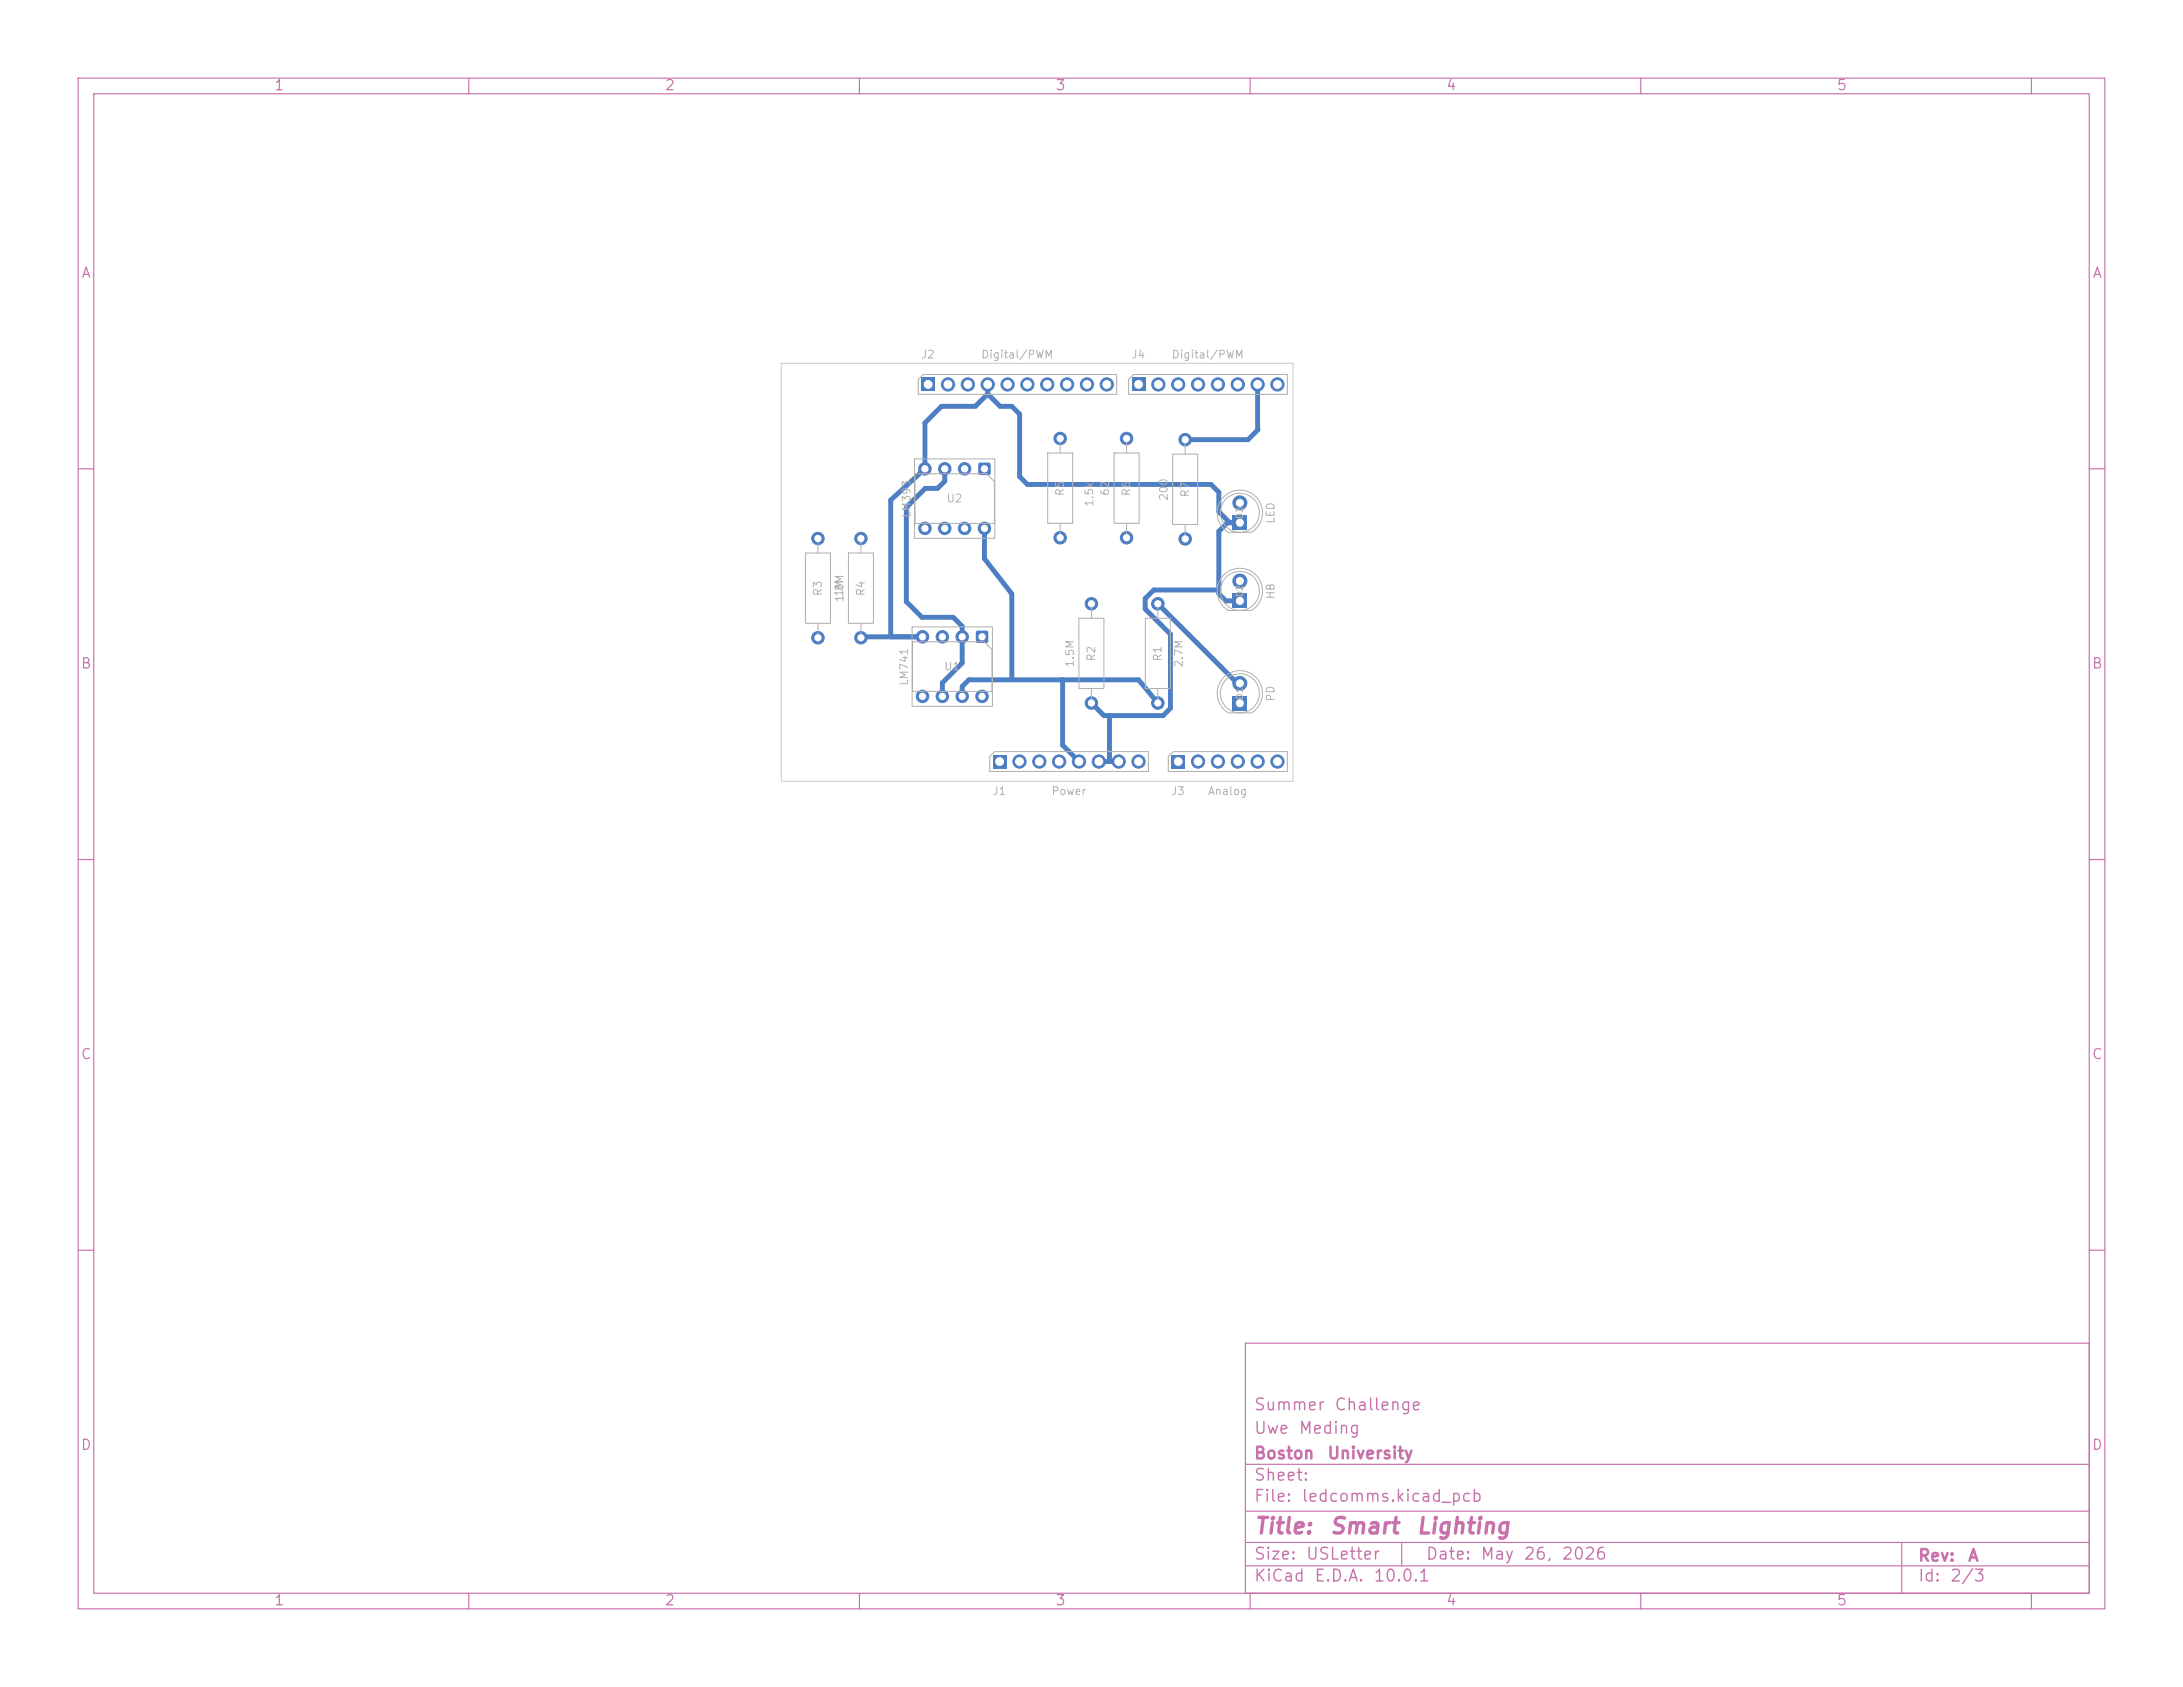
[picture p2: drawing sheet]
<svg xmlns="http://www.w3.org/2000/svg" width="279mm" height="216mm" viewBox="0 0 279 216" stroke-linecap="round" stroke-linejoin="round" font-family="sans-serif">
<defs><g id="words">
<g font-size="2" fill="#c872ab">
<text x="160.4" y="196.8">Title:</text>
<text x="170.1" y="196.8">Smart</text>
<text x="181.1" y="196.8">Lighting</text>
</g>
<g font-size="1.5" fill="#c872ab">
<text x="160.4" y="183.9">Uwe</text>
<text x="160.4" y="180.9">Summer</text>
<text x="166.1" y="183.9">Meding</text>
<text x="170.7" y="180.9">Challenge</text>
<text x="160.4" y="189.9">Sheet:</text>
<text x="160.4" y="187.1">Boston</text>
<text x="169.8" y="187.1">University</text>
<text x="160.4" y="192.6">File:</text>
<text x="166.5" y="192.6">ledcomms.kicad_pcb</text>
<text x="160.4" y="202.8">KiCad</text>
<text x="160.4" y="200">Size:</text>
<text x="167" y="200">USLetter</text>
<text x="168.1" y="202.8">E.D.A.</text>
<text x="175.7" y="202.8">10.0.1</text>
<text x="182.4" y="200">Date:</text>
<text x="189.4" y="200">May</text>
<text x="194.9" y="200">26,</text>
<text x="199.8" y="200">2026</text>
<text x="245.4" y="200.2">Rev:</text>
<text x="245.4" y="202.8">Id:</text>
<text x="249.5" y="202.8">2/3</text>
<text x="251.8" y="200.2">A</text>
</g>
<g font-size="1.3" fill="#c872ab">
<text x="35" y="11.9">1</text>
<text x="85" y="11.9">2</text>
<text x="135" y="11.9">3</text>
<text x="185" y="11.9">4</text>
<text x="235" y="11.9">5</text>
<text x="10.3" y="35.9">A</text>
<text x="267.7" y="35.9">A</text>
<text x="10.3" y="85.9">B</text>
<text x="267.7" y="85.9">B</text>
<text x="10.3" y="135.9">C</text>
<text x="267.7" y="135.9">C</text>
<text x="10.3" y="185.9">D</text>
<text x="267.7" y="185.9">D</text>
<text x="35" y="205.8">1</text>
<text x="85" y="205.8">2</text>
<text x="135" y="205.8">3</text>
<text x="185" y="205.8">4</text>
<text x="235" y="205.8">5</text>
</g>
<g font-size="1" fill="#afafaf">
<text x="117.8" y="46.1">J2</text>
<text x="125.5" y="46.1">Digital/PWM</text>
<text x="144.7" y="46.1">J4</text>
<text x="149.9" y="46.1">Digital/PWM</text>
<text x="121.1" y="64.5">U2</text>
<text x="136.4" y="63.6" transform="rotate(-90 136.4 63.6)">R5</text>
<text x="140.2" y="64.9" transform="rotate(-90 140.2 64.9)">1.5k</text>
<text x="142.2" y="63.5" transform="rotate(-90 142.2 63.5)">62</text>
<text x="144.9" y="63.6" transform="rotate(-90 144.9 63.6)">R6</text>
<text x="149.7" y="64.2" transform="rotate(-90 149.7 64.2)">200</text>
<text x="152.4" y="63.7" transform="rotate(-90 152.4 63.7)">R7</text>
<text x="116.8" y="66.3" transform="rotate(-90 116.8 66.3)">LM393</text>
<text x="163.4" y="67.1" transform="rotate(-90 163.4 67.1)">LED</text>
<text x="105.4" y="76.4" transform="rotate(-90 105.4 76.4)">R3</text>
<text x="108.1" y="76.4" transform="rotate(-90 108.1 76.4)">1M</text>
<text x="108.2" y="77.2" transform="rotate(-90 108.2 77.2)">1.8M</text>
<text x="110.9" y="76.4" transform="rotate(-90 110.9 76.4)">R4</text>
<text x="163.4" y="76.8" transform="rotate(-90 163.4 76.8)">HB</text>
<text x="116.5" y="87.8" transform="rotate(-90 116.5 87.8)">LM741</text>
<text x="120.8" y="86">U1</text>
<text x="137.7" y="85.5" transform="rotate(-90 137.7 85.5)">1.5M</text>
<text x="140.4" y="84.7" transform="rotate(-90 140.4 84.7)">R2</text>
<text x="148.9" y="84.7" transform="rotate(-90 148.9 84.7)">R1</text>
<text x="151.6" y="85.5" transform="rotate(-90 151.6 85.5)">2.7M</text>
<text x="163.4" y="89.9" transform="rotate(-90 163.4 89.9)">PD</text>
<text x="127" y="102">J1</text>
<text x="134.5" y="102">Power</text>
<text x="149.8" y="102">J3</text>
<text x="154.5" y="102">Analog</text>
</g>
<g font-size=".8" fill="#afafaf">
<text x="159.3" y="66.5" transform="rotate(-90 159.3 66.5)">D3</text>
<text x="159.3" y="76.5" transform="rotate(-90 159.3 76.5)">D2</text>
<text x="159.3" y="89.6" transform="rotate(-90 159.3 89.6)">D1</text>
</g>
</g></defs>
<g fill="none" stroke="#c872ab" stroke-width=".15">
<path d="M10 10h259.4v195.9h-259.4zM12 12h255.4v191.9h-255.4zM60 10v2M110 10v2M160 10v2M210 10v2M260 10v2M10 60h2M267.4 60h2M10 110h2M267.4 110h2M10 160h2"/>
<path d="M159.4 171.9h108v32h-108zM267.4 160h2M159.4 197.4h108M159.4 193.4h108M159.4 187.4h108M179.4 197.4v3M243.4 197.4v6.5M60 203.9v2M110 203.9v2M159.4 200.4h108M160 203.9v2M210 203.9v2"/>
<path d="M260 203.9v2"/>
</g>
<path d="M127.1 96.6h1.7v1.7h-1.7z" fill="#4d7fc4"/>
<g fill="#4d7fc4" stroke="#4d7fc4" stroke-width=".13">
<circle cx="130.5" cy="97.5" r=".85"/>
<circle cx="133" cy="97.5" r=".85"/>
<circle cx="135.6" cy="97.5" r=".85"/>
<circle cx="138.1" cy="97.5" r=".85"/>
<circle cx="140.6" cy="97.5" r=".85"/>
<circle cx="143.2" cy="97.5" r=".85"/>
<circle cx="145.7" cy="97.5" r=".85"/>
</g>
<path d="M149.9 96.6h1.7v1.7h-1.7z" fill="#4d7fc4"/>
<g fill="#4d7fc4" stroke="#4d7fc4" stroke-width=".13">
<circle cx="153.3" cy="97.5" r=".85"/>
<circle cx="155.9" cy="97.5" r=".85"/>
<circle cx="158.4" cy="97.5" r=".85"/>
<circle cx="161" cy="97.5" r=".85"/>
<circle cx="163.5" cy="97.5" r=".85"/>
</g>
<path d="M117.9 48.3h1.7v1.7h-1.7z" fill="#4d7fc4"/>
<g fill="#4d7fc4" stroke="#4d7fc4" stroke-width=".13">
<circle cx="121.3" cy="49.2" r=".85"/>
<circle cx="123.9" cy="49.2" r=".85"/>
<circle cx="126.4" cy="49.2" r=".85"/>
<circle cx="129" cy="49.2" r=".85"/>
<circle cx="131.5" cy="49.2" r=".85"/>
<circle cx="134" cy="49.2" r=".85"/>
<circle cx="136.6" cy="49.2" r=".85"/>
<circle cx="139.1" cy="49.2" r=".85"/>
<circle cx="141.7" cy="49.2" r=".85"/>
</g>
<path d="M144.9 48.3h1.7v1.7h-1.7z" fill="#4d7fc4"/>
<g fill="#4d7fc4" stroke="#4d7fc4" stroke-width=".13">
<circle cx="148.3" cy="49.2" r=".85"/>
<circle cx="150.8" cy="49.2" r=".85"/>
<circle cx="153.3" cy="49.2" r=".85"/>
<circle cx="155.9" cy="49.2" r=".85"/>
<circle cx="158.4" cy="49.2" r=".85"/>
<circle cx="161" cy="49.2" r=".85"/>
<circle cx="163.5" cy="49.2" r=".85"/>
</g>
<path d="M157.8 89.1h1.8v1.8h-1.8z" fill="#4d7fc4"/>
<g fill="#4d7fc4" stroke="#4d7fc4" stroke-width=".13">
<circle cx="158.7" cy="87.5" r=".9"/>
<circle cx="110.2" cy="68.9" r=".8"/>
<circle cx="110.2" cy="81.6" r=".8"/>
</g>
<path d="M125 80.8l.1-.1 1.3 .1 .1 .2-.1 1.2-.2 .1-1.2-.1-.1-.2z" fill="#4d7fc4"/>
<g fill="#4d7fc4" stroke="#4d7fc4" stroke-width=".13">
<circle cx="123.1" cy="81.5" r=".8"/>
<circle cx="120.6" cy="81.5" r=".8"/>
<circle cx="118.1" cy="81.5" r=".8"/>
<circle cx="118.1" cy="89.1" r=".8"/>
<circle cx="120.6" cy="89.1" r=".8"/>
<circle cx="123.1" cy="89.1" r=".8"/>
<circle cx="125.7" cy="89.1" r=".8"/>
<circle cx="151.7" cy="56.3" r=".8"/>
<circle cx="151.7" cy="69" r=".8"/>
<circle cx="135.7" cy="68.8" r=".8"/>
<circle cx="135.7" cy="56.1" r=".8"/>
<circle cx="139.7" cy="77.3" r=".8"/>
<circle cx="139.7" cy="90" r=".8"/>
<circle cx="104.7" cy="81.6" r=".8"/>
<circle cx="104.7" cy="68.9" r=".8"/>
</g>
<path d="M125.3 59.3l.2-.1 1.2 .1 .1 .2-.1 1.2-.1 .1-1.3-.1-.1-.1z" fill="#4d7fc4"/>
<g fill="#4d7fc4" stroke="#4d7fc4" stroke-width=".13">
<circle cx="123.5" cy="60" r=".8"/>
<circle cx="120.9" cy="60" r=".8"/>
<circle cx="118.4" cy="60" r=".8"/>
<circle cx="118.4" cy="67.6" r=".8"/>
<circle cx="120.9" cy="67.6" r=".8"/>
<circle cx="123.5" cy="67.6" r=".8"/>
<circle cx="126" cy="67.6" r=".8"/>
<circle cx="144.2" cy="56.1" r=".8"/>
<circle cx="144.2" cy="68.8" r=".8"/>
<circle cx="148.2" cy="90" r=".8"/>
<circle cx="148.2" cy="77.3" r=".8"/>
</g>
<path d="M157.8 76h1.8v1.8h-1.8z" fill="#4d7fc4"/>
<circle cx="158.7" cy="74.4" r=".9" fill="#4d7fc4" stroke="#4d7fc4" stroke-width=".13"/>
<path d="M157.8 66h1.8v1.8h-1.8z" fill="#4d7fc4"/>
<circle cx="158.7" cy="64.4" r=".9" fill="#4d7fc4" stroke="#4d7fc4" stroke-width=".13"/>
<g fill="none" stroke="#4d7fc4" stroke-width=".63">
<path d="M126.4 50.4l1.6 1.6h1.5l1 1v8l1 1h23.5l1 1v2.5l1.4 1.4M126.4 50.4l-1.6 1.6h-4.3l-2.1 2.1v5.9l-4.4 4v17.5M126.4 49.2v1.2M161 49.2v5.8l-1.3 1.3h-8M120.9 60v1.6l-.9 .9h-1.6l-2.4 2.5v12l2 2h4l1.2 1.1v4.8l-2.6 2.5v1.7M126 67.6v3.9l3.5 4.5v11M148.2 77.3l10.1 10.1h.4M156 75.5h-8.3l-1.1 1.1v1.3l3.2 3.3v9.4l-.9 1h-7.6l-1.6-1.6M158.7 66.9h-1.6l-1.1 1.1v8l.9 .9h1.8M118.1 81.5h-7.8l-.1 .1M123.2 89.1v-1.3l.8-.8h21.7l2.5 3M136 87v8.4l2.1 2.1"/>
<path d="M140.6 97.5h2.6M142 91.6v5.9"/>
</g>
<g fill="none" stroke="#afafaf" stroke-width=".13">
<path d="M117.1 58.7h10.2v10.2h-10.2zM117.5 48.6l.7-.7h24.7v2.6h-25.4zM134.1 58h3.2v9h-3.2zM135.7 56.1v1.9M142.6 58h3.2v9h-3.2zM144.2 56.1v1.9M144.4 48.6l.7-.7h19.7v2.6h-20.4zM150.1 58.1h3.2v9h-3.2zM151.7 56.3v1.8M103.1 70.8h3.2v9h-3.2zM104.7 68.9v1.9M104.7 79.8v1.8"/>
<path d="M108.6 70.8h3.2v9h-3.2zM110.2 68.9v1.9M110.2 79.8v1.8M117.1 60.6h9.2l1 1v5.4h-10.2zM135.7 67v1.8M138.1 79.1h3.2v9h-3.2zM139.7 77.3v1.8M144.2 67v1.8M146.6 79.1h3.2v9h-3.2zM148.2 77.3v1.8M151.7 67.1v1.9M156.6 73.6a2.9 2.9 0 0 1 4.4 .2 2.9 2.9 0 0 1-.8 4.3h-3a2.9 2.9 0 0 1-.6-4.5z"/>
<path d="M156.6 63.6a2.9 2.9 0 0 1 4.4 .2 2.9 2.9 0 0 1-.8 4.3h-3a2.9 2.9 0 0 1-.6-4.5zM116.7 80.2h10.3v10.2h-10.3zM116.8 82.1h9.2l1 1v5.4h-10.2zM126.7 96.8l.6-.6h19.7v2.5h-20.3zM139.7 88.1v1.9M148.2 88.1v1.9M150.2 96.2h14.6v2.5h-15.3v-1.9zM156.6 86.7a2.9 2.9 0 0 1 4.4 .2 2.9 2.9 0 0 1-.8 4.3h-3a2.9 2.9 0 0 1-.6-4.5z"/>
<circle cx="158.7" cy="75.6" r="2.5"/>
<circle cx="158.7" cy="65.6" r="2.5"/>
<circle cx="158.7" cy="88.7" r="2.5"/>
</g>
<path d="M100 46.5h65.5v53.5h-65.5z" fill="none" stroke="#d0d2cd" stroke-width=".15"/>
<g fill="#fff" stroke="#fff" stroke-width=".13">
<circle cx="127.9" cy="97.5" r=".5"/>
<circle cx="130.5" cy="97.5" r=".5"/>
<circle cx="133" cy="97.5" r=".5"/>
<circle cx="135.6" cy="97.5" r=".5"/>
<circle cx="138.1" cy="97.5" r=".5"/>
<circle cx="140.6" cy="97.5" r=".5"/>
<circle cx="143.2" cy="97.5" r=".5"/>
<circle cx="145.7" cy="97.5" r=".5"/>
<circle cx="150.8" cy="97.5" r=".5"/>
<circle cx="153.3" cy="97.5" r=".5"/>
<circle cx="155.9" cy="97.5" r=".5"/>
<circle cx="158.4" cy="97.5" r=".5"/>
<circle cx="161" cy="97.5" r=".5"/>
<circle cx="163.5" cy="97.5" r=".5"/>
<circle cx="118.8" cy="49.2" r=".5"/>
<circle cx="121.3" cy="49.2" r=".5"/>
<circle cx="123.9" cy="49.2" r=".5"/>
<circle cx="126.4" cy="49.2" r=".5"/>
<circle cx="129" cy="49.2" r=".5"/>
<circle cx="131.5" cy="49.2" r=".5"/>
<circle cx="134" cy="49.2" r=".5"/>
<circle cx="136.6" cy="49.2" r=".5"/>
<circle cx="139.1" cy="49.2" r=".5"/>
<circle cx="141.7" cy="49.2" r=".5"/>
<circle cx="145.7" cy="49.2" r=".5"/>
<circle cx="148.3" cy="49.2" r=".5"/>
<circle cx="150.8" cy="49.2" r=".5"/>
<circle cx="153.3" cy="49.2" r=".5"/>
<circle cx="155.9" cy="49.2" r=".5"/>
<circle cx="158.4" cy="49.2" r=".5"/>
<circle cx="161" cy="49.2" r=".5"/>
<circle cx="163.5" cy="49.2" r=".5"/>
<circle cx="158.7" cy="90" r=".45"/>
<circle cx="158.7" cy="87.5" r=".45"/>
<circle cx="110.2" cy="68.9" r=".4"/>
<circle cx="110.2" cy="81.6" r=".4"/>
<circle cx="125.7" cy="81.5" r=".4"/>
<circle cx="123.2" cy="81.5" r=".4"/>
<circle cx="120.6" cy="81.5" r=".4"/>
<circle cx="118.1" cy="81.5" r=".4"/>
<circle cx="118.1" cy="89.1" r=".4"/>
<circle cx="120.6" cy="89.1" r=".4"/>
<circle cx="123.2" cy="89.1" r=".4"/>
<circle cx="125.7" cy="89.1" r=".4"/>
<circle cx="151.7" cy="56.3" r=".4"/>
<circle cx="151.7" cy="69" r=".4"/>
<circle cx="135.7" cy="68.8" r=".4"/>
<circle cx="135.7" cy="56.1" r=".4"/>
<circle cx="139.7" cy="77.3" r=".4"/>
<circle cx="139.7" cy="90" r=".4"/>
<circle cx="104.7" cy="81.6" r=".4"/>
<circle cx="104.7" cy="68.9" r=".4"/>
<circle cx="126" cy="60" r=".4"/>
<circle cx="123.5" cy="60" r=".4"/>
<circle cx="120.9" cy="60" r=".4"/>
<circle cx="118.4" cy="60" r=".4"/>
<circle cx="118.4" cy="67.6" r=".4"/>
<circle cx="120.9" cy="67.6" r=".4"/>
<circle cx="123.5" cy="67.6" r=".4"/>
<circle cx="126" cy="67.6" r=".4"/>
<circle cx="144.2" cy="56.1" r=".4"/>
<circle cx="144.2" cy="68.8" r=".4"/>
<circle cx="148.2" cy="90" r=".4"/>
<circle cx="148.2" cy="77.3" r=".4"/>
<circle cx="158.7" cy="76.9" r=".45"/>
<circle cx="158.7" cy="74.4" r=".45"/>
<circle cx="158.7" cy="66.9" r=".45"/>
<circle cx="158.7" cy="64.4" r=".45"/>
</g>
<use href="#words"/>
</svg>
